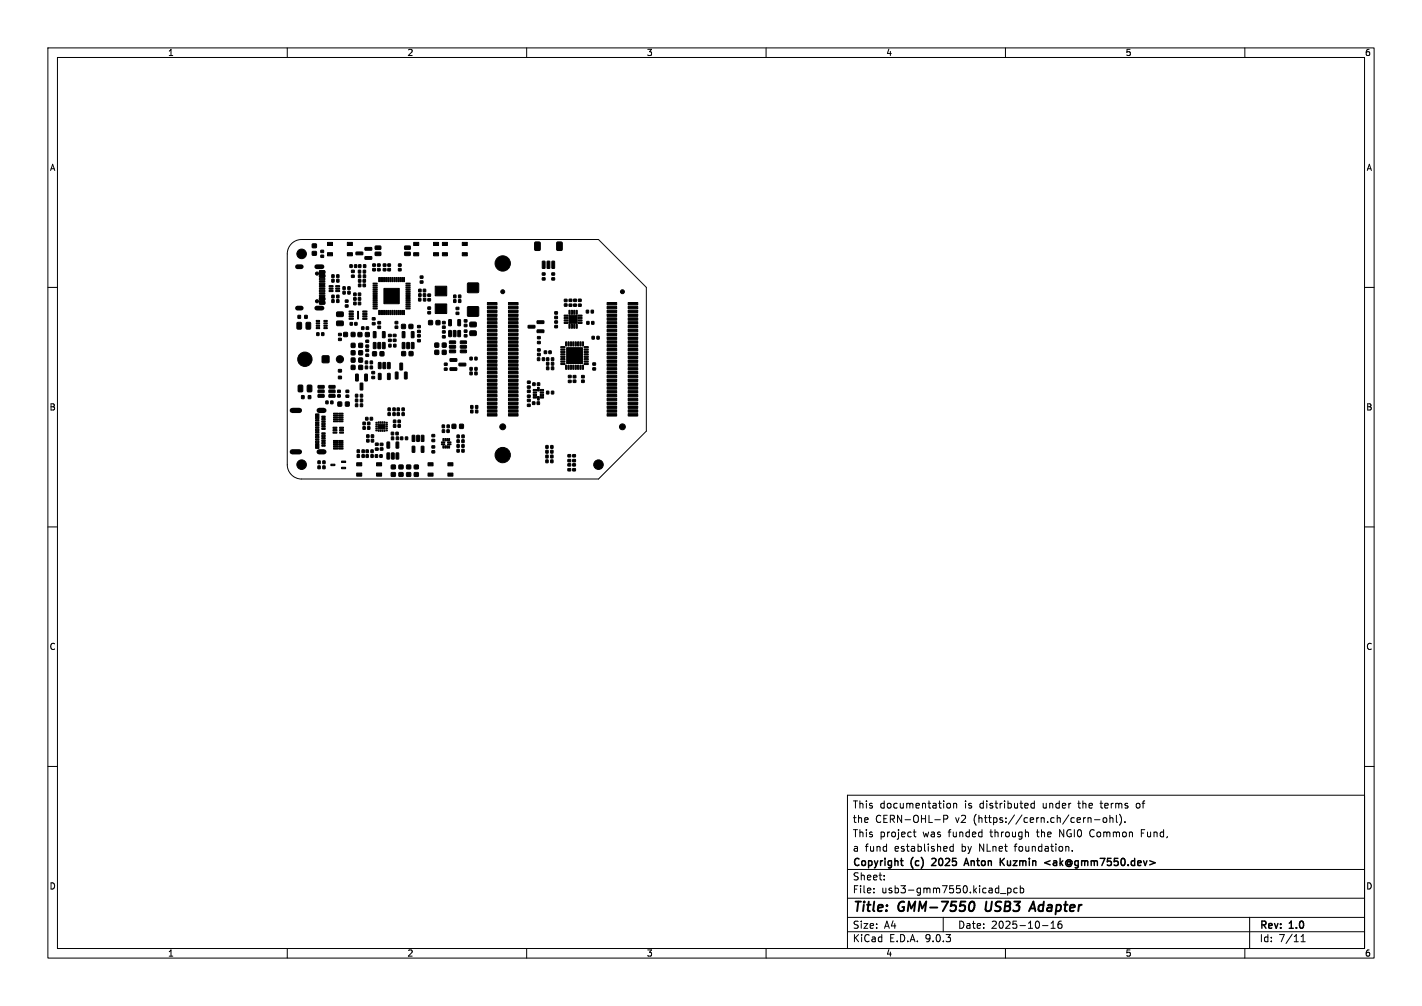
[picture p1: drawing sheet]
<svg xmlns="http://www.w3.org/2000/svg" width="297mm" height="210mm" viewBox="0 0 297 210" stroke-linecap="round" stroke-linejoin="round" font-family="sans-serif">
<defs><g id="words">
<g font-size="2.8">
<text x="178" y="190.9">Title:</text>
<text x="187.7" y="190.9">GMM-7550</text>
<text x="206.6" y="190.9">USB3</text>
<text x="216.9" y="190.9">Adapter</text>
</g>
<g font-size="2.1">
<text x="178" y="172">the</text>
<text x="178" y="169">This</text>
<text x="182.8" y="172">CERN-OHL-P</text>
<text x="183.7" y="169">documentation</text>
<text x="199.6" y="172">v2</text>
<text x="201.5" y="169">is</text>
<text x="203.5" y="172">(https://cern.ch/cern-ohl).</text>
<text x="204.7" y="169">distributed</text>
<text x="218" y="169">under</text>
<text x="225.6" y="169">the</text>
<text x="230.4" y="169">terms</text>
<text x="238" y="169">of</text>
<text x="178" y="178">a</text>
<text x="178" y="175">This</text>
<text x="180.7" y="178">fund</text>
<text x="183.7" y="175">project</text>
<text x="186.9" y="178">established</text>
<text x="192.8" y="175">was</text>
<text x="198.2" y="175">funded</text>
<text x="201" y="178">by</text>
<text x="204.7" y="178">NLnet</text>
<text x="207.1" y="175">through</text>
<text x="212.3" y="178">foundation.</text>
<text x="217" y="175">the</text>
<text x="221.8" y="175">NGI0</text>
<text x="228.3" y="175">Common</text>
<text x="239.1" y="175">Fund,</text>
<text x="178" y="184">Sheet:</text>
<text x="178" y="181.2">Copyright</text>
<text x="190.3" y="181.2">(c)</text>
<text x="195.3" y="181.2">2025</text>
<text x="202.8" y="181.2">Anton</text>
<text x="210.8" y="181.2">Kuzmin</text>
<text x="220.6" y="181.2">&lt;ak@gmm7550.dev&gt;</text>
<text x="178" y="186.7">File:</text>
<text x="184.1" y="186.7">usb3-gmm7550.kicad_pcb</text>
<text x="178" y="196.9">KiCad</text>
<text x="178" y="194.1">Size:</text>
<text x="184.7" y="194.1">A4</text>
<text x="185.7" y="196.9">E.D.A.</text>
<text x="193.3" y="196.9">9.0.3</text>
<text x="200" y="194.1">Date:</text>
<text x="207" y="194.1">2025-10-16</text>
<text x="263" y="194.3">Rev:</text>
<text x="263" y="196.9">Id:</text>
<text x="267.1" y="196.9">7/11</text>
<text x="269.4" y="194.3">1.0</text>
</g>
<g font-size="1.8">
<text x="35" y="11.9">1</text>
<text x="85" y="11.9">2</text>
<text x="135" y="11.9">3</text>
<text x="185" y="11.9">4</text>
<text x="235" y="11.9">5</text>
<text x="285" y="11.9">6</text>
<text x="10.3" y="35.9">A</text>
<text x="285.4" y="35.9">A</text>
<text x="10.3" y="85.9">B</text>
<text x="285.3" y="85.9">B</text>
<text x="10.3" y="135.9">C</text>
<text x="285.3" y="135.9">C</text>
<text x="10.3" y="185.9">D</text>
<text x="285.3" y="185.9">D</text>
<text x="35" y="199.9">1</text>
<text x="85" y="199.9">2</text>
<text x="135" y="199.9">3</text>
<text x="185" y="199.9">4</text>
<text x="235" y="199.9">5</text>
<text x="285" y="199.9">6</text>
</g>
</g></defs>
<g fill="none" stroke="#000" stroke-width=".21">
<path d="M10 10h277v190h-277zM12 12h273v186h-273zM60 10v2M110 10v2M160 10v2M210 10v2M260 10v2M60.9 50.9a3 3 0 0 1 2.1-.9h62l10 10v30l-10 10h-62a3 3 0 0 1-3-3v-44a3 3 0 0 1 .9-2.1zM10 60h2M285 60h2M10 110h2M285 110h2"/>
<path d="M10 160h2M177 166h108v32h-108zM190.7 173.7h.6M191 173.2v1.3l.3 .2M197.1 171l.7-.1 .2-.2-.1-.4-.8-.1v1.5M197.9 167.8l.3-.1 .3 .3-.1 .6h-.5M199.1 176.2v1.5M199.1 176.8l-.4-.1-.3 .3 .1 .6h.6M199.2 167.8l.2-.1 .3 .1 .1 .9M199.2 167.7v1M214.7 173.8l.1 .9M216 167.8l-.4-.1-.3 .3 .2 .6h.5"/>
<path d="M216 167.2v1.5M223.2 176.8v.9M224 177.6v.1M227.2 170.7v1M227.2 170.8l.3-.1 .3 .1 .1 .9M227.7 173.6v.7M228.6 171.1h1.1M230.5 170.8l.4-.1 .3 .3v.4l-.3 .3-.4-.1-.1-.2zM231.8 170.8l.2-.1 .4 .1 .1 .9M231.8 170.2v1.5M233.2 170.2v1.3l.2 .2M233.8 170a1.72 1.72 0 0 1 0 2.3"/>
<path d="M235 171.6v.1M237.4 167.8v.8M238.4 173.9h.5M239.1 173.2h-.7v1.5M285 160h2M60 198v2M110 198v2M160 198v2M177 194.5h108M177 191.5h108M177 187.5h108M177 181.5h108"/>
<path d="M182.5 186.3v.1M182.5 185.5v.1M184.7 183.6v.1M184.7 182.8v.1M197 191.5v3M209 186.5h1.1M210 198v2M210.5 185.4v1.5M210.5 185.5l.4-.1 .3 .3-.2 .6h-.5M212.5 185.5l-.5-.1-.3 .3 .2 .6h.6M213.1 185.5l.4-.1 .3 .3-.1 .6h-.6M213.1 184.9v1.5"/>
<path d="M217.7 193.2h1.2M219.5 193.8h.9M219.5 192.7l.5-.4v1.5M221.2 192.4a1.17 1.17 0 0 0-.1 1.3h.6l.1-.5-.3-.3h-.4l-.1 .3M260 198v2M261 191.5v6.5M271.7 196.6h.9M271.7 195.5l.5-.4v1.5"/>
</g>
<path d="M202.6 188.6l.2-.3 .4-.1a1.19 1.19 0 0 1-.5 2l-.1-.1M206 188.2l-.2 1.6 .4 .4M214.9 190.2l.9-2 .5 2M215.2 189.6h.9" fill="none" stroke="#000" stroke-width=".4"/>
<path d="M188.1 179.7h.5M194.7 179.3h-.1M195.4 179.8l-.8 .9h.9M209.1 179.8l.7 .9M209.8 179.2l-.9 .8M219.3 179.7l-1.1 .4 1.1 .4M188.5 180.7h.1M201.3 180.7l.5-1.5 .5 1.5M201.5 180.3h.7M220.1 180.2v.4" fill="none" stroke="#000" stroke-width=".3"/>
<g fill="#000" stroke="#000" stroke-width=".21">
<path d="M65.2 50.9h.9v.8h-.9zM65.2 52.5h.9v.8h-.9zM67 53.3h.6v.4h-.6zM67 52.2h.6v.5h-.6zM66.7 56.5h1.1v.5l-1 .1zM66.7 57.3h1.1v.5l-1 .1zM66.7 58.6h1.1l.1 .2-1.1 .1zM66.7 59.6h1.1l.1 .2-1.1 .1zM66.7 59.1h1.1l.1 .2-1.1 .1zM66.7 58.1h1.1l.1 .2-1.1 .1zM68.4 50.6h1v.7h-1zM68.4 52.8h1v.6h-1z"/>
<path d="M69.3 57.4h.5v.5h-.5zM69.3 58.3h.5v.6h-.5zM68.8 59.6h.7l.1 .2-.8 .1zM70.3 57.4h.5v.5h-.5zM70.3 58.3h.5v.6h-.5zM70.1 59.6h.8v.2l-.7 .1zM72.5 50.6h1.1v.7h-1.1zM72.5 52.8h1.1v.6h-1.1zM73.1 55.3h.5v.5h-.5zM73.4 56.4h.6v.5h-.6zM73.4 57.4h.6v.5h-.6zM74 55.3h.5v.5h-.5z"/>
<path d="M74.9 56.4h.4v.6h-.4zM74.9 57.4h.4v.6h-.4zM74.9 55.3h.5v.5h-.5zM74.9 58.4h.5v.5h-.5zM74.9 59.3h.5v.5h-.5zM74.4 52.6h1.3l.1 .5-1.4 .1zM75.9 56.4h.4v.6h-.4zM75.9 57.4h.5v.6h-.5zM75.9 55.3h.5v.5h-.5zM75.8 58.4h.5v.5h-.5zM75.8 59.3h.5v.5h-.5zM76.2 53.6h1.4l.1 .5h-1.4z"/>
<path d="M76.2 51.7h1.4l.1 .5h-1.4zM77.9 56.1h.5v.4h-.5zM77.9 55.1h.5v.5h-.5zM77.9 59.1h.8l.1 .2h-.8zM77.9 59.5h.8l.1 .2h-.8zM78.9 56.1h.5v.4h-.5zM78.9 55.1h.5v.5h-.5zM79.1 57.9l.2 .1-.1 .8h-.1zM79.5 57.9l.2 .1-.1 .8h-.1zM78.4 51.4l1.1-.1 .1 .7-1.2 .1zM78.4 52.7l1.1-.1 .1 .6-1.2 .2zM79.9 57.9l.2 .1-.1 .8h-.1z"/>
<path d="M80.1 56.1h.5v.4h-.5zM80.1 55.1h.5v.5h-.5zM80.3 57.9l.2 .1-.1 .8h-.1zM80.7 57.9l.2 .1-.1 .8h-.1zM81 56.1h.5v.4h-.5zM81 55.1h.5v.5h-.5zM81.1 57.9l.2 .1-.1 .8h-.1zM81.5 57.9l.2 .1-.1 .8h-.1zM81.9 57.9l.2 .1-.1 .8h-.1zM82.3 57.9l.2 .1-.1 .8h-.1zM82.7 57.9l.2 .1-.1 .8h-.1zM83.1 57.9l.2 .1-.1 .8h-.1z"/>
<path d="M83.2 56.1h.6v.4h-.6zM83.2 55.1h.6v.5h-.6zM83.5 57.9l.2 .1-.1 .8h-.1zM83.9 57.9l.2 .1-.1 .8h-.1zM84.3 57.9l.2 .1-.1 .8h-.1zM84.8 59.5h.8l.1 .2h-.9zM84.8 59.1h.8l.1 .2h-.9zM84.5 52.7l1.1-.1 .1 .6-1.1 .2zM84.5 51.4l1.1-.1 .1 .7-1.1 .1zM86.4 50.6h1v.7h-1zM86.4 52.8h1v.6h-1zM87.8 57.6h.5v.5h-.5z"/>
<path d="M87.8 58.6h.5v.5h-.5zM90.5 50.6h1.1v.7h-1.1zM90.5 52.8h1.1v.6h-1.1zM90.9 59.8h2.4v2h-2.4zM92.4 52.8h1.1v.6h-1.1zM92.4 50.6h1.1v.7h-1.1zM96.6 52.8h1v.6h-1zM96.6 50.6h1v.7h-1zM111.7 50.6l.9-.1 .2 .2v1.4l-.1 .2h-.8l-.2-.2zM113.3 57h.5v.4h-.5zM113.3 58h.5v.5h-.5zM113.3 54.5l.5 .1v1.4h-.5z"/>
<path d="M114.3 54.5l.5 .1v1.4h-.5zM115.3 57h.5v.4h-.5zM115.3 58h.5v.5h-.5zM115.3 54.5l.5 .1v1.4h-.5zM116.3 50.6l.9-.1 .2 .2v1.4l-.1 .2h-.8l-.2-.2zM62.2 65.8h.6v.7h-.6zM62.1 67.3h.6l.3 .1v1.1l-.2 .2h-.6l-.2-.1zM63.6 65.8h.6v.7h-.6zM64 67.3h.6l.3 .1v1.1l-.2 .2h-.5l-.3-.1zM66 66.9h.8v.2h-.8zM66 67.4h.8v.2h-.8zM66 67.9h.8v.2h-.8z"/>
<path d="M66 68.4h.8v.2h-.8zM66.2 69.5h.4v.5h-.4zM67.2 69.5h.4v.5h-.4zM67.3 74.3h1.4v1.4h-1.4zM67.6 68.4h.8v.2h-.8zM67.6 67.9h.8v.2h-.8zM67.6 67.4h.8v.2h-.8zM67.6 66.9h.8v.2h-.8zM66.7 62.1h1.1v.5l-1 .1zM66.7 62.9h1.1v.5l-1 .1zM66.7 60.1h1.1l.1 .2-1.1 .1zM66.7 61.1h1.1l.1 .2-1.1 .1z"/>
<path d="M66.7 61.6h1.1l.1 .2-1.1 .1zM66.7 60.6h1.1l.1 .2-1.1 .1zM69.3 62.6h.5v.5h-.5zM69.3 61.6h.5v.6h-.5zM68.8 60.1h.7l.1 .2-.8 .1zM68.8 60.6h.7l.1 .2-.8 .1zM70.3 62.6h.5v.5h-.5zM70.3 61.6h.5v.6h-.5zM70.3 67.1l1.3-.1 .1 .3v.5l-.2 .2h-1.1l-.1-.2zM70.3 65.2l1.3-.1 .1 .3v.5l-.2 .2h-1.1l-.1-.2zM70.7 77.1h.6v.6h-.6zM70.7 78.5h.6v.6h-.6z"/>
<path d="M70.1 60.6h.8v.2l-.7 .1zM70.1 60.1h.8v.2l-.7 .1zM70.7 69.6h.6v.5h-.6zM70.7 70.6h.6v.5h-.6zM71.6 60.8h.5v.6h-.5zM71.6 59.9h.5v.5h-.5zM72.1 62.6h.6v.5h-.6zM72.1 63.6h.6v.5h-.6zM71.8 69.4h.7v.8h-.7zM73.1 67.3h.5v.6h-.5zM72.7 60.8h.4v.6h-.4zM72.7 59.9h.4v.5h-.4z"/>
<path d="M73.4 73.2h.7v.9h-.7zM73.4 74.8h.7v.8h-.7zM73.4 71.7h.7v.8h-.7zM73.4 76.3h.7v.8h-.7zM72.9 64.9h.9v.2l-.9 .1zM72.9 65.4h.9v.2l-.9 .1zM72.9 65.9h.9v.2l-.9 .1zM72.9 66.4h.9v.2l-.9 .1zM74.1 67.3h.5v.6h-.5zM73.4 69.4h.7v.8h-.7zM73.9 61.2h.5v.5h-.5zM73.9 63.1h.5v.5h-.5z"/>
<path d="M73.9 62.1h.5v.6h-.5zM74.3 78.1l.5 .1v1.3h-.5zM74.7 65h.2v1.6h-.2zM75 73.2h.7v.9h-.7zM75 74.8h.7v.8h-.7zM75 71.7h.7v.8h-.7zM75 76.3h.7v.8h-.7zM74.8 61.2h.5v.5h-.5zM74.8 63.1h.5v.5h-.5zM74.8 62.1h.5v.6h-.5zM74.8 69.4h.8v.9h-.8zM75.2 80h.6l-.1 1.4-.5-.1z"/>
<path d="M75.5 68.2h.5v.6h-.5zM76.4 72h.6v.5h-.6zM76.4 71h.6v.5h-.6zM76.2 78.1l.5 .1v1.3h-.5zM75.8 66.4h.8l.1 .2-.9 .1zM75.8 65.9h.8l.1 .2-.9 .1zM75.8 65.4h.8l.1 .2-.9 .1zM75.8 64.9h.8l.1 .2-.9 .1zM76.3 75.4h.5v.5h-.5zM76.3 76.4h.5v.6h-.5zM76.4 72.9h.6v.5h-.6zM76.4 73.9h.6v.5h-.6z"/>
<path d="M76.5 68.2h.5v.6h-.5zM76.3 69.4h.8v.9h-.8zM77.7 78.6h.5v.4h-.5zM77.7 77.6h.5v.4h-.5zM77.8 73.4h.8v.9h-.8zM77.3 75.4h.5v.5h-.5zM77.3 76.4h.5v.6h-.5zM77.8 67.3h.5v.5h-.5zM77.8 66.3h.5v.5h-.5zM77.9 59.9h.8l.1 .2h-.8zM77.9 60.3h.8l.1 .2h-.8zM77.9 60.7h.8l.1 .2h-.8z"/>
<path d="M77.9 61.1h.8l.1 .2h-.8zM77.9 61.5h.8l.1 .2h-.8zM77.9 61.9h.8l.1 .2h-.8zM77.9 62.3h.8l.1 .2h-.8zM77.9 62.7h.8l.1 .2h-.8zM77.9 63.1h.8l.1 .2h-.8zM77.9 63.5h.8l.1 .2h-.8zM77.9 63.9h.8l.1 .2h-.8zM77.9 64.3h.8l.1 .2h-.8zM78 71.5l.5 .1v1.2l-.5-.1zM78 69.2l.5 .1v1.2l-.5-.1zM78.9 71.5l.6 .1-.1 1.2-.5-.1z"/>
<path d="M79.1 64.8l.2 .1-.1 .8-.1-.1zM79.4 73.4h.8v.9h-.8zM78.9 67.1h.6v.5h-.6zM78.9 68.1h.6v.5h-.6zM79.1 75.7h.5l-.1 1.3-.5-.1zM79.1 78h.5l-.1 1.2h-.5zM79.5 64.8l.2 .1-.1 .8-.1-.1zM79.9 64.8l.2 .1-.1 .8-.1-.1zM79.9 71.5l.5 .1v1.2l-.5-.1zM79.9 69.2l.5 .1v1.2l-.5-.1zM80.3 64.8l.2 .1-.1 .8-.1-.1zM80 75.7h.6l-.1 1.3-.5-.1z"/>
<path d="M80.7 64.8l.2 .1-.1 .8-.1-.1zM81.1 64.8l.2 .1-.1 .8-.1-.1zM81.1 70.8h.6v.5h-.6zM81.1 69.8h.6v.5h-.6zM81 75.7h.5l-.1 1.3-.5-.1zM81 78h.5l-.1 1.2h-.5zM81.5 64.8l.2 .1-.1 .8-.1-.1zM81.2 71.9h.5v.5h-.5zM81.9 64.8l.2 .1-.1 .8-.1-.1zM82.3 64.8l.2 .1-.1 .8-.1-.1zM82.1 69.8h.6v.5h-.6zM82.1 70.8h.6v.5h-.6z"/>
<path d="M82.6 77.7h.5v1.4l-.5-.1zM82.2 71.9h.5v.5h-.5zM82.7 64.8l.2 .1-.1 .8-.1-.1zM82.5 67.1h.6v.5h-.6zM82.5 68.1h.6v.4h-.6zM83.1 64.8l.2 .1-.1 .8-.1-.1zM80.2 60.2h3.2v3.2h-3.2zM83.5 64.8l.2 .1-.1 .8-.1-.1zM83.5 75.8l.6 .1-.1 1.3h-.5zM83.9 67.7h.8v.9h-.8zM83.9 73.4h.8v.8h-.8zM83.9 64.8l.2 .1-.1 .8-.1-.1z"/>
<path d="M84 71.5l.6 .1-.1 1.2-.5-.1zM84 69.2l.6 .1-.1 1.2-.5-.1zM84.3 64.8l.2 .1-.1 .8-.1-.1zM84.5 77.7h.5v1.4l-.5-.1zM84.8 64.3h.8l.1 .2h-.9zM84.8 63.9h.8l.1 .2h-.9zM84.8 63.5h.8l.1 .2h-.9zM84.8 63.1h.8l.1 .2h-.9zM84.8 62.7h.8l.1 .2h-.9zM84.8 62.3h.8l.1 .2h-.9zM84.8 61.9h.8l.1 .2h-.9zM84.8 61.5h.8l.1 .2h-.9z"/>
<path d="M84.8 61.1h.8l.1 .2h-.9zM84.8 60.7h.8l.1 .2h-.9zM84.8 60.3h.8l.1 .2h-.9zM84.8 59.9h.8l.1 .2h-.9zM85 71.5l.5 .1-.1 1.2-.5-.1zM85.4 67.7h.8v.9h-.8zM85.5 73.4h.7v.8h-.7zM85.9 71.5l.6 .1-.1 1.2-.5-.1zM85.9 69.2l.6 .1-.1 1.2-.5-.1zM87.5 61.3h.4v.6h-.4zM87.5 60.4h.4v.5h-.4zM87.2 67.9h.6v.5h-.6z"/>
<path d="M87.2 69h.6v.4h-.6zM87.2 69.9h.6v.4h-.6zM87.2 70.9h.6v.5h-.6zM87.4 62.3h.5v.5h-.5zM88.4 61.3h.5v.6h-.5zM88.4 60.4h.5v.5h-.5zM88.5 62.3h.4v.5h-.4zM89.4 65h.5v.5h-.5zM89.4 64.1h.5v.5h-.5zM89.4 61.4h.5v.5h-.5zM89.4 62.3h.5v.5h-.5zM89.5 66.9h.8v.9h-.8z"/>
<path d="M90.9 63.5h2.4v2h-2.4zM90.8 73.1h.8v.9h-.8zM90.8 71.6h.8v.9h-.8zM91.1 66.9h.8v.9h-.8zM92.4 70.1h.6v.4h-.6zM92.4 69.1h.6v.4h-.6zM92.4 67.1h.6v.5h-.6zM92.4 68.1h.6v.4h-.6zM92.4 73.1h.8v.9h-.8zM92.4 71.6h.8v.9h-.8zM92.8 75.8h.6v.5h-.6zM92.8 76.8h.6v.5h-.6z"/>
<path d="M93.7 69l.6 .1-.1 1.2-.5-.1zM93.7 66.7l.6 .1-.1 1.2-.5-.1zM94 74.9h1.3l.1 .5h-1.3zM94 76.8h1.3l.1 .5h-1.3zM94.8 61.6h.4v.6h-.4zM94.7 69l.5 .1v1.2l-.5-.1zM93.9 71.2h1.2l.1 .5h-1.3zM93.9 72.1h1.2l.1 .5-1.3 .1zM93.9 73.1h1.2l.1 .5h-1.3zM94.8 62.6h.4v.5h-.4zM95.3 65.2h.5v.4h-.5zM95.3 64.2h.5v.4h-.5z"/>
<path d="M95.8 61.6h.4v.6h-.4zM95.6 69l.6 .1-.1 1.2-.5-.1zM95.6 66.7l.6 .1-.1 1.2-.5-.1zM95.9 75.8h1.3l.1 .5-1.4 .1zM95.8 62.6h.4v.5h-.4zM97 67.7h.5v.5h-.5zM97 66.7h.5v.5h-.5zM97 68.9h.5v.5h-.5zM97 69.9h.5v.4h-.5zM96.2 73.1h1.2v.5h-1.2zM96.2 72.1h1.2v.5l-1.2 .1zM96.2 71.2h1.2v.5h-1.2z"/>
<path d="M97.7 64.1h2.2v1.9h-2.2zM97.7 59.1h2.2v1.9h-2.2zM98.2 77.7h.4v.5h-.4zM98.2 76.7h.4v.6h-.4zM98.2 69.1h1.1l.2 .2v.6l-.2 .2h-1l-.2-.3zM98.2 67.3l1.1-.1 .2 .3v.6l-.2 .2-1-.1-.2-.2zM98.2 74.6h.4v.5h-.4zM99.2 77.7h.4v.5h-.4zM99.2 76.7h.4v.6h-.4zM99.2 74.6h.4v.5h-.4zM101.8 80h2v.5h-2zM101.8 79.2h2v.5h-2z"/>
<path d="M101.8 78.4h2v.5h-2zM101.8 77.6h2v.5h-2zM101.8 76.8h2v.5h-2zM101.8 76h2v.5h-2zM101.8 75.2h2v.5h-2zM101.8 74.4h2v.5h-2zM101.8 73.6h2v.5h-2zM101.8 72.8h2v.5h-2zM101.8 72h2v.5h-2zM101.8 71.2h2v.5h-2zM101.8 70.4h2v.5h-2zM101.8 69.6h2v.5h-2z"/>
<path d="M101.8 68.8h2v.5h-2zM101.8 68h2v.5h-2zM101.8 67.2h2v.5h-2zM101.8 66.4h2v.5h-2zM101.8 65.6h2v.5h-2zM101.8 64.8h2v.5h-2zM101.8 64h2v.5h-2zM101.8 63.2h2v.5h-2zM106.2 80h2v.5h-2zM106.2 79.2h2v.5h-2zM106.2 78.4h2v.5h-2zM106.2 77.6h2v.5h-2z"/>
<path d="M106.2 76.8h2v.5h-2zM106.2 76h2v.5h-2zM106.2 75.2h2v.5h-2zM106.2 74.4h2v.5h-2zM106.2 73.6h2v.5h-2zM106.2 72.8h2v.5h-2zM106.2 72h2v.5h-2zM106.2 71.2h2v.5h-2zM106.2 70.4h2v.5h-2zM106.2 69.6h2v.5h-2zM106.2 68.8h2v.5h-2zM106.2 68h2v.5h-2z"/>
<path d="M106.2 67.2h2v.5h-2zM106.2 66.4h2v.5h-2zM106.2 65.6h2v.5h-2zM106.2 64.8h2v.5h-2zM106.2 64h2v.5h-2zM106.2 63.2h2v.5h-2zM110.2 79.6h.5v.4h-.5zM110.3 67.9h1.4v.5l-1.3 .1zM112.3 74.7h.4v.6h-.4zM112.3 73.8h.5v.4h-.5zM112.3 72.8h.5v.5h-.5zM112.3 70.3h.5v.4h-.5z"/>
<path d="M112.3 71.3h.5v.4h-.5zM113.3 74.7h.4v.6h-.4zM112.2 68.9h1.3l.1 .5h-1.4zM112.2 67h1.3l.1 .5h-1.4zM114.2 75.6h.4v.6h-.4zM113.7 73.3h.5v.5h-.5zM114.2 76.6h.4v.6h-.4zM114.2 74.7h.4v.6h-.4zM115.2 75.6h.4v.6h-.4zM114.6 73.3h.5v.5h-.5zM115.2 76.6h.4v.6h-.4zM115.2 74.7h.4v.6h-.4z"/>
<path d="M115.9 66h.5v.5h-.5zM115.9 65.1h.5v.5h-.5zM115.9 67h.5v.5h-.5zM115.9 67.9h.5v.5h-.5zM117.8 65.8h.8v.2h-.7zM117.8 66.3h.8v.2h-.7zM117.8 66.8h.8v.2h-.7zM117.8 67.3h.8v.2h-.7zM117.1 72.4h.9v.2h-.8zM117.1 72.9h.9v.2h-.8zM117.1 73.4h.9v.2h-.8zM117.1 73.9h.9v.2h-.8z"/>
<path d="M117.1 74.4h.9v.2h-.8zM117.1 74.9h.9v.2h-.8zM117.1 75.4h.9v.2h-.8zM117.1 75.9h.9v.2h-.8zM117.9 62.5h.5v.5h-.5zM117.9 63.4h.5v.5h-.5zM118.1 71.4h.3l-.1 .8h-.2zM118.1 76.2l.3 .1-.1 .8h-.2zM118.6 71.4h.3l-.1 .8h-.2zM118.6 76.2l.3 .1-.1 .8h-.2zM118.8 67.7h.3l-.1 .8h-.2zM118.8 64.8h.3l-.1 .8h-.2z"/>
<path d="M118.7 78.4h.6v.4h-.6zM118.7 79.4h.6v.5h-.6zM118.9 62.5h.5v.4h-.5zM118.9 63.5h.5v.4h-.5zM119.1 71.4h.3l-.1 .8h-.2zM119.1 76.2l.3 .1-.1 .8h-.2zM119.3 67.7h.3l-.1 .8h-.2zM119.3 64.8h.3l-.1 .8h-.2zM119.6 71.4h.3l-.1 .8h-.2zM119.6 76.2l.3 .1-.1 .8h-.2zM119.8 67.7h.3l-.1 .8h-.2zM119.8 64.8h.3l-.1 .8h-.2z"/>
<path d="M119.7 78.4h.6v.5h-.6zM119.7 79.4h.6v.4h-.6zM119.8 62.5h.6v.4h-.6zM119.8 63.5h.6v.4h-.6zM120.1 71.4h.3l-.1 .8h-.2zM120.1 76.2l.3 .1-.1 .8h-.2zM120.3 67.7h.3l-.1 .8h-.2zM120.3 64.8h.3l-.1 .8h-.2zM118.9 65.8h1.6v1.7h-1.6zM120.8 67.3h.7l.1 .2h-.8zM120.8 66.8h.7l.1 .2h-.8zM120.8 66.3h.7l.1 .2h-.8z"/>
<path d="M120.8 65.8h.7l.1 .2h-.8zM120.6 71.4h.3l-.1 .8h-.2zM120.6 76.2l.3 .1-.1 .8h-.2zM120.8 62.5h.6v.4h-.6zM120.8 63.5h.6v.4h-.6zM121.1 71.4h.3l-.1 .8h-.2zM121.1 76.2l.3 .1-.1 .8h-.2zM118.3 72.6h3.3v3.3h-3.3zM121.6 71.4h.3l-.1 .8h-.2zM121.6 76.2l.3 .1-.1 .8h-.2zM121.5 78.4h.5v.5h-.5zM121.5 79.4h.5v.4h-.5z"/>
<path d="M122.5 64.8h.4v.5h-.4zM122.6 67.1h.4v.6h-.4zM122 75.9h.8l.1 .2h-.9zM122 75.4h.8l.1 .2h-.9zM122 74.9h.8l.1 .2h-.9zM122 74.4h.8l.1 .2h-.9zM122 73.9h.8l.1 .2h-.9zM122 73.4h.8l.1 .2h-.9zM122 72.9h.8l.1 .2h-.9zM122 72.4h.8l.1 .2h-.9zM123.5 64.8h.4v.5h-.4zM123.6 67.1h.4v.6h-.4z"/>
<path d="M123.8 76.8h.6v.4h-.6zM123.8 75.8h.6v.4h-.6zM123.7 70.2h.4v.6h-.4zM124.7 70.2h.4v.6h-.4zM126.8 80h2v.5h-2zM126.8 79.2h2v.5h-2zM126.8 78.4h2v.5h-2zM126.8 77.6h2v.5h-2zM126.8 76.8h2v.5h-2zM126.8 76h2v.5h-2zM126.8 75.2h2v.5h-2zM126.8 74.4h2v.5h-2z"/>
<path d="M126.8 73.6h2v.5h-2zM126.8 72.8h2v.5h-2zM126.8 72h2v.5h-2zM126.8 71.2h2v.5h-2zM126.8 70.4h2v.5h-2zM126.8 69.6h2v.5h-2zM126.8 68.8h2v.5h-2zM126.8 68h2v.5h-2zM126.8 67.2h2v.5h-2zM126.8 66.4h2v.5h-2zM126.8 65.6h2v.5h-2zM126.8 64.8h2v.5h-2z"/>
<path d="M126.8 64h2v.5h-2zM126.8 63.2h2v.5h-2zM131.2 80h2v.5h-2zM131.2 79.2h2v.5h-2zM131.2 78.4h2v.5h-2zM131.2 77.6h2v.5h-2zM131.2 76.8h2v.5h-2zM131.2 76h2v.5h-2zM131.2 75.2h2v.5h-2zM131.2 74.4h2v.5h-2zM131.2 73.6h2v.5h-2zM131.2 72.8h2v.5h-2z"/>
<path d="M131.2 72h2v.5h-2zM131.2 71.2h2v.5h-2zM131.2 70.4h2v.5h-2zM131.2 69.6h2v.5h-2zM131.2 68.8h2v.5h-2zM131.2 68h2v.5h-2zM131.2 67.2h2v.5h-2zM131.2 66.4h2v.5h-2zM131.2 65.6h2v.5h-2zM131.2 64.8h2v.5h-2zM131.2 64h2v.5h-2zM131.2 63.2h2v.5h-2z"/>
<path d="M63 82.6h.5v.6h-.5zM62.3 80.4h.7l.2 .1v1.1l-.1 .2h-.6l-.2-.1zM64.4 82.6h.5v.6h-.5zM64.2 80.4h.7l.2 .1v1.1l-.1 .2h-.6l-.2-.1zM65.9 92.6h.7v1h-.7zM65.9 92.1h.7v.3h-.7zM65.9 91.6h.7v.3h-.7zM65.9 91.1h.7v.3h-.7zM65.9 90.6h.7v.3h-.7zM65.9 90.1h.7v.3h-.7zM65.9 89.6h.7v.3h-.7zM65.9 89.1h.7v.3h-.7z"/>
<path d="M65.9 88.6h.7v.3h-.7zM65.9 88.1h.7v.3h-.7zM65.9 87.6h.7v.3h-.7zM65.9 86.4h.7v1h-.7zM66.4 97.3h.5v.5h-.5zM66.4 96.2h.5v.6h-.5zM66.4 80.5h1.2l.1 .5h-1.2zM66.4 81.4h1.2l.1 .5-1.2 .1zM66.4 82.4h1.2l.1 .5h-1.2zM67.2 86.9h.7v.3h-.7zM67.2 87.4h.7v.3h-.7zM67.2 87.9h.7v.3h-.7z"/>
<path d="M67.2 88.4h.7v.3h-.7zM67.2 88.9h.7v.3h-.7zM67.2 89.4h.7v.3h-.7zM67.2 90.4h.7v.3h-.7zM67.2 90.9h.7v.3h-.7zM67.2 91.4h.7v.3h-.7zM67.2 91.9h.7v.3h-.7zM67.2 92.4h.7v.3h-.7zM67.2 92.9h.7v.3h-.7zM67.4 97.3h.5v.5h-.5zM67.4 96.2h.5v.6h-.5zM68.1 83.7h.4v.6h-.4z"/>
<path d="M68.7 82.4h1.2l.1 .5h-1.2zM68.7 81.4h1.2l.1 .5-1.2 .1zM68.7 80.5h1.2l.1 .5h-1.2zM69.1 83.7h.4v.6h-.4zM69.7 86.2h.9v.3h-.9zM69.7 86.6h.9v.3h-.9zM69.7 87h.9v.3h-.9zM69.7 87.4h.9v.3h-.9zM69.7 87.8h.9v.3h-.9zM69.7 91.9h.9v.3h-.9zM69.7 92.3h.9v.3h-.9zM69.7 92.7h.9v.3h-.9z"/>
<path d="M69.7 93.1h.9v.3h-.9zM69.7 93.5h.9v.3h-.9zM69.1 96.9h.9v.3h-.9zM69.6 89.2h.7l.1 .2h-.8zM69.6 89.7h.7l.1 .2h-.8zM69.6 90.2h.7l.1 .2h-.8zM70.6 83.9h.7v.9h-.7zM70.7 87.8h.9v.3h-.9zM70.7 87.4h.9v.3h-.9zM70.7 87h.9v.3h-.9zM70.7 86.6h.9v.3h-.9zM70.7 86.2h.9v.3h-.9z"/>
<path d="M70.7 93.5h.9v.3h-.9zM70.7 93.1h.9v.3h-.9zM70.7 92.7h.9v.3h-.9zM70.7 92.3h.9v.3h-.9zM70.7 91.9h.9v.3h-.9zM70.5 81.5h.6v.4h-.6zM70.5 82.4h.6v.5h-.6zM70.9 90.2h.8v.2h-.7zM70.9 89.7h.8v.2h-.7zM70.9 89.2h.8v.2h-.7zM72.2 83.9h.7v.9h-.7zM71.3 97.5h.9v.4h-.9z"/>
<path d="M71.3 96.2h.9v.4h-.9zM72.3 81.5h.5v.4h-.5zM72.3 82.5h.5v.4h-.5zM74.2 84.3h.5v.6h-.5zM74.2 82.3h.5v.6h-.5zM74.2 83.3h.5v.6h-.5zM74.6 94.9h.5v.6h-.5zM74.6 93.9h.5v.6h-.5zM75.3 84.3h.4v.6h-.4zM75.3 82.3h.4v.6h-.4zM75.3 83.3h.4v.6h-.4zM74.5 98.8h1v.6h-1z"/>
<path d="M74.5 96.6h1v.7h-1zM75.6 94.9h.5v.6h-.5zM75.6 93.9h.5v.6h-.5zM75.8 89.1h.5v.5h-.5zM75.8 88.1h.5v.6h-.5zM76.5 94.9h.4v.6h-.4zM76.5 93.9h.4v.6h-.4zM76.6 90.8h.5v.5h-.5zM76.6 91.7h.5v.6h-.5zM76.8 89.1h.4v.5h-.4zM76.8 88.1h.4v.6h-.4zM76.4 87.1h.4v.6h-.4z"/>
<path d="M77.5 94.9h.4v.6h-.4zM77.5 93.9h.4v.6h-.4zM77.6 90.8h.4v.5h-.4zM77.6 91.7h.4v.6h-.4zM77.3 87.1h.5v.6h-.5zM78.5 88.2h.3v.1h-.3zM78.5 88.6h.3v.1h-.3zM78.5 89h.3v.1h-.3zM78.5 89.4h.3v.1h-.3zM78.5 89.8h.3v.1h-.3zM78.4 92.5h.6v.5h-.6zM78.4 93.5h.6v.5h-.6z"/>
<path d="M78.4 94.9h.5v.6h-.5zM79 88.1h.2v.2h-.2zM79 89.8h.2v.2h-.2zM79.4 88.1h.2v.2h-.2zM79.4 89.8h.2v.2h-.2zM78.6 98.8h1.1v.6h-1.1zM78.6 96.6h1.1v.7h-1.1zM79.8 88.1h.2v.2h-.2zM79.8 89.8h.2v.2h-.2zM79.3 94.9h.5v.6h-.5zM79.4 92.5h.6v.5h-.6zM79.4 93.5h.6v.5h-.6z"/>
<path d="M80.2 88.1h.2v.2h-.2zM80.2 89.8h.2v.2h-.2zM79 88.6h1.4v.9h-1.4zM80.6 89.8h.3v.1h-.3zM80.6 89.4h.3v.1h-.3zM80.6 89h.3v.1h-.3zM80.6 88.6h.3v.1h-.3zM80.6 88.2h.3v.1h-.3zM80.8 94.6h.6l-.1 1.2h-.5zM80.8 92.3h.6l-.1 1.3-.5-.1zM81 86.2h.5v.5h-.5zM81 85.2h.5v.5h-.5z"/>
<path d="M81.7 90.2h.5v.6h-.5zM81.8 91.2h.4v.6h-.4zM81.7 98.7h.9v.7h-.9zM81.7 97.1h.9v.7h-.9zM81.8 94.6h.5v1.2h-.5zM82.1 86.2h.4v.5h-.4zM82.1 85.2h.4v.5h-.4zM82.2 88.7h.5v.5h-.5zM82.2 87.7h.5v.5h-.5zM82.7 90.2h.5v.6h-.5zM82.8 91.2h.4v.6h-.4zM82.7 94.6h.6l-.1 1.2h-.5z"/>
<path d="M82.7 92.3h.6l-.1 1.3-.5-.1zM82.9 85.2h.5v.5h-.5zM82.9 86.2h.5v.5h-.5zM83.1 88.7h.5v.5h-.5zM83.1 87.7h.5v.5h-.5zM83.3 98.7h.9v.7h-.9zM83.3 97.1h.9v.7h-.9zM83.7 91.2h.4v.6h-.4zM84 85.2h.4v.5h-.4zM84 86.2h.4v.5h-.4zM84.7 91.2h.4v.6h-.4zM84.9 98.7h.9v.7h-.9z"/>
<path d="M84.9 97.1h.9v.7h-.9zM86.1 90.9h.6l-.1 1.3-.5-.1zM86.1 93.2h.6l-.1 1.2h-.5zM86.5 98.7h.9v.7h-.9zM86.5 97.1h.9v.7h-.9zM87.1 90.9h.5l-.1 1.3-.5-.1zM88 90.9h.6l-.1 1.3-.5-.1zM88 93.2h.6l-.1 1.2h-.5zM89.4 98.8h1v.6h-1zM89.4 96.6h1v.7h-1zM90.2 93.1h.6v.4h-.6zM90.2 94.1h.6v.5h-.6z"/>
<path d="M90.2 90.7h.6v.5h-.6zM90.2 91.7h.6v.5h-.6zM92.4 88.7h.4v.6h-.4zM92.4 89.7h.5v.6h-.5zM92.5 93.1h.2v.5h-.2zM92.5 91.6h.2v.5h-.2zM92.2 92.3h.7v.2h-.7zM92.2 92.7h.7v.2h-.7zM92.9 93.1h.2v.5h-.2zM92.9 91.6h.2v.5h-.2zM93.3 93.1h.2v.5h-.2zM93.3 91.6h.2v.5h-.2z"/>
<path d="M93.3 89.7h.5v.6h-.5zM93.4 88.7h.4v.6h-.4zM93.7 93.1h.2v.5h-.2zM93.7 91.6h.2v.5h-.2zM93.5 92.7h.7v.2h-.7zM93.5 92.3h.7v.2h-.7zM93.5 98.8h1.1v.6h-1.1zM93.5 96.6h1.1v.7h-1.1zM94.4 88.6h.8v.8h-.8zM95.4 91.8h.5v.6h-.5zM95.4 93.8h.5v.6h-.5zM95.4 92.8h.5v.6h-.5z"/>
<path d="M95.5 90.8h.4v.6h-.4zM96 88.6h.8v.8h-.8zM96.5 91.8h.4v.6h-.4zM96.5 93.8h.4v.6h-.4zM96.5 92.8h.4v.6h-.4zM96.5 90.8h.4v.6h-.4zM98.3 84.7h.5v.5h-.5zM98.3 85.6h.5v.6h-.5zM99.3 84.7h.5v.5h-.5zM99.3 85.6h.5v.6h-.5zM101.8 86.4h2v.5h-2zM101.8 85.6h2v.5h-2z"/>
<path d="M101.8 84.8h2v.5h-2zM101.8 84h2v.5h-2zM101.8 83.2h2v.5h-2zM101.8 82.4h2v.5h-2zM101.8 81.6h2v.5h-2zM101.8 80.8h2v.5h-2zM106.2 86.4h2v.5h-2zM106.2 85.6h2v.5h-2zM106.2 84.8h2v.5h-2zM106.2 84h2v.5h-2zM106.2 83.2h2v.5h-2zM106.2 82.4h2v.5h-2z"/>
<path d="M106.2 81.6h2v.5h-2zM106.2 80.8h2v.5h-2zM110.2 80.6h.5v.4h-.5zM110.2 83.4h.5v.4h-.5zM110.2 84.4h.5v.4h-.5zM110.2 81.5h.5v.4h-.5zM110.2 82.5h.5v.4h-.5zM111.2 83.9h.5v.5h-.5zM111.3 79.9h.5v.6h-.5zM111.4 81.3h.7v.3h-.7zM111.4 82.8h.7v.3h-.7zM111.4 81.8h.7v.3h-.7z"/>
<path d="M111.4 82.3h.7v.3h-.7zM112.3 82.8h.3v.7h-.3zM112.3 80.9h.3v.7h-.3zM112.2 83.9h.5v.5h-.5zM112.2 79.9h.5v.6h-.5zM112.8 82.8h.7v.3h-.7zM112.8 81.3h.7v.3h-.7zM112.8 82.3h.7v.3h-.7zM112.8 81.8h.7v.3h-.7zM114 96h.5v.6h-.5zM114 94h.5v.6h-.5zM114 95h.5v.6h-.5z"/>
<path d="M114 93h.5v.6h-.5zM114.2 81.7h.4v.5h-.4zM115 96h.5v.6h-.5zM115 94h.5v.6h-.5zM115 95h.5v.6h-.5zM115 93h.5v.6h-.5zM115.2 81.7h.4v.5h-.4zM118.6 97.8h.6v.5h-.6zM118.6 96.8h.6v.5h-.6zM118.6 94.9h.6v.5h-.6zM118.6 95.9h.6v.5h-.6zM119.6 97.8h.6v.5h-.6z"/>
<path d="M119.6 96.8h.6v.5h-.6zM119.6 94.9h.6v.5h-.6zM119.6 95.9h.6v.5h-.6zM126.8 86.4h2v.5h-2zM126.8 85.6h2v.5h-2zM126.8 84.8h2v.5h-2zM126.8 84h2v.5h-2zM126.8 83.2h2v.5h-2zM126.8 82.4h2v.5h-2zM126.8 81.6h2v.5h-2zM126.8 80.8h2v.5h-2zM131.2 86.4h2v.5h-2z"/>
<path d="M131.2 85.6h2v.5h-2zM131.2 84.8h2v.5h-2zM131.2 84h2v.5h-2zM131.2 83.2h2v.5h-2zM131.2 82.4h2v.5h-2zM131.2 81.6h2v.5h-2zM131.2 80.8h2v.5h-2z"/>
<circle cx="63" cy="53" r="1"/>
<circle cx="66.2" cy="57.1" r=".33"/>
<circle cx="105" cy="55" r="1.6"/>
<circle cx="63.7" cy="75" r="1.5"/>
<circle cx="66.2" cy="62.9" r=".33"/>
<circle cx="71" cy="75" r=".75"/>
<circle cx="105" cy="60.9" r=".41"/>
<circle cx="119" cy="73.2" r=".25"/>
<circle cx="130" cy="60.9" r=".42"/>
<circle cx="63" cy="97" r="1"/>
<circle cx="79.2" cy="89" r=".2"/>
<circle cx="80.2" cy="89" r=".2"/>
<circle cx="105" cy="95" r="1.6"/>
<circle cx="105" cy="89.1" r=".61"/>
<circle cx="125" cy="97" r="1"/>
<circle cx="130" cy="89.1" r=".61"/>
</g>
<path d="M61 85.7h1.5M61 94.3h1.5M66.7 85.7h1M66.7 94.3h1" fill="none" stroke="#000" stroke-width="1.1"/>
<path d="M62.1 55.7h.8M66.2 55.7h1.1M62.1 64.3h.8M66.2 64.3h1.1" fill="none" stroke="#000" stroke-width="1"/>
<use href="#words"/>
</svg>
